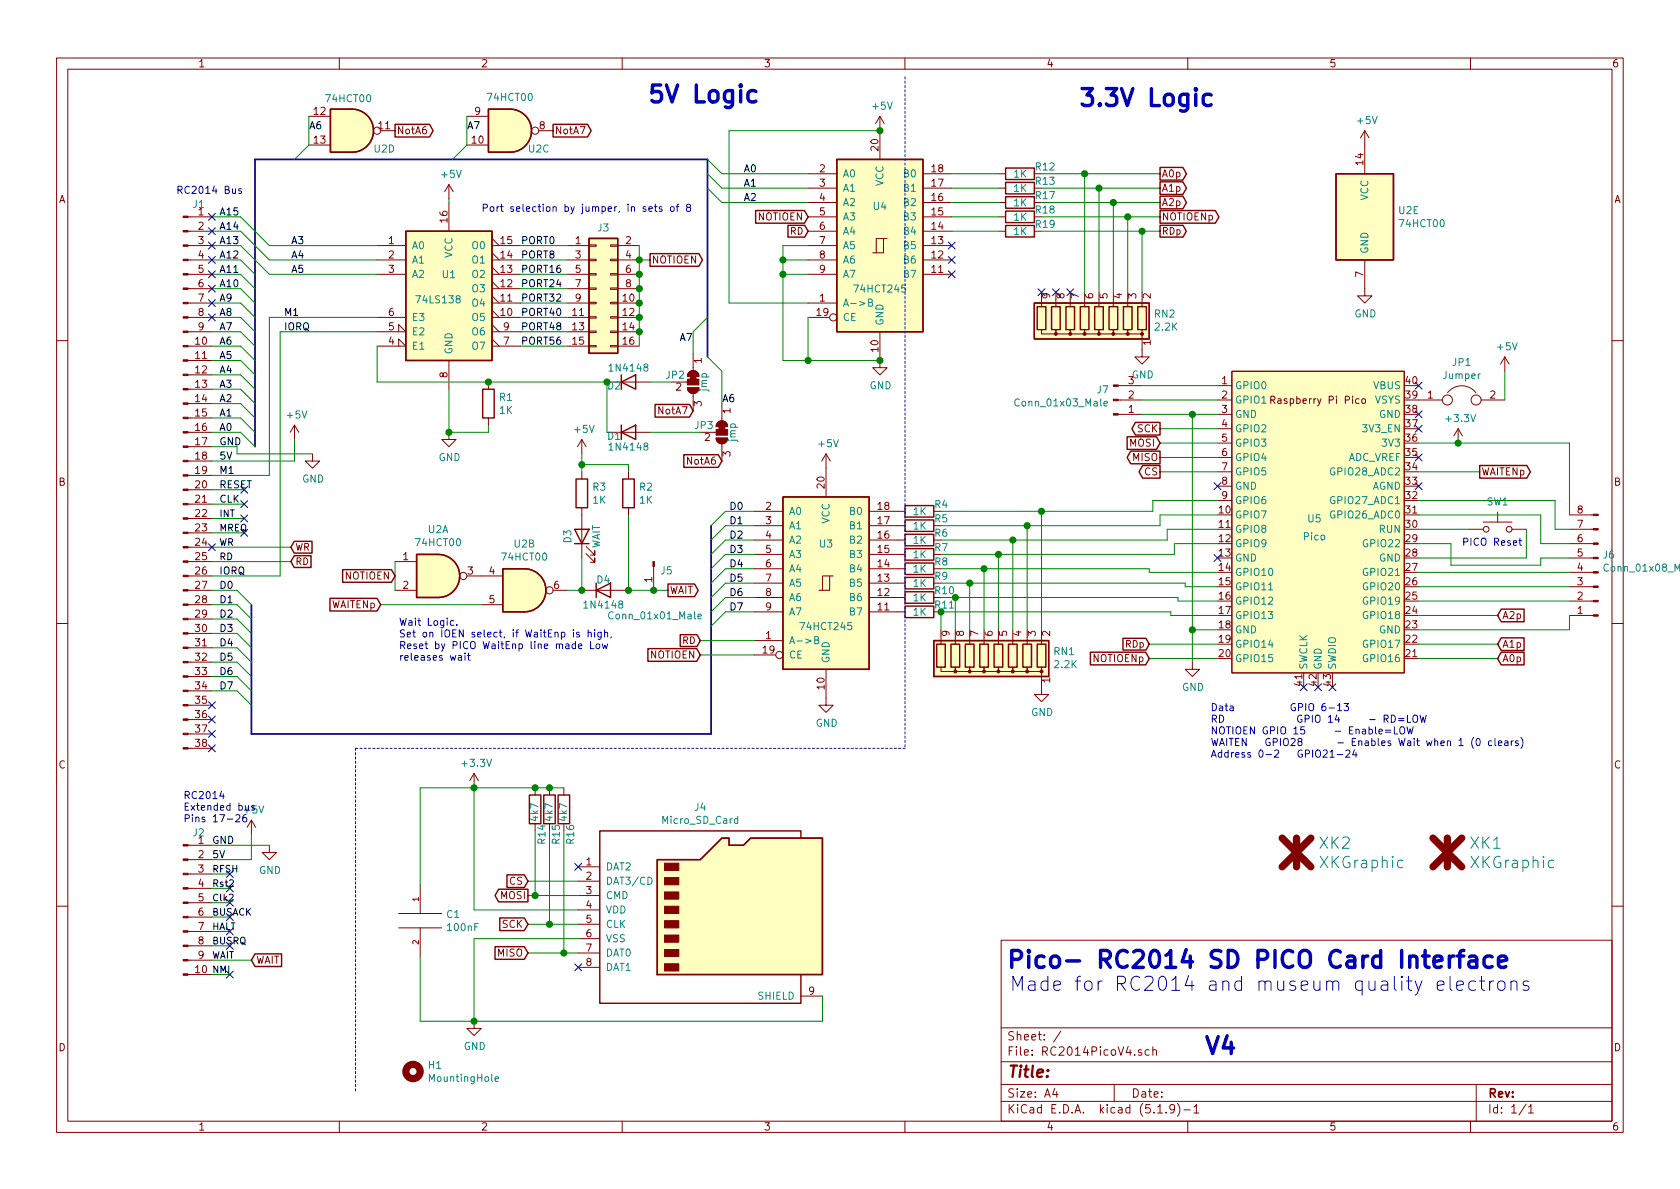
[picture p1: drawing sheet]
<svg xmlns="http://www.w3.org/2000/svg" width="297mm" height="210mm" viewBox="0 0 297 210" stroke-linecap="round" stroke-linejoin="round" font-family="sans-serif">
<defs><g id="words">
<g font-size="4.2" fill="#0000c2">
<text x="114.3" y="18.2">5V Logic</text>
<text x="190.5" y="18.8">3.3V Logic</text>
<text x="177.8" y="171.2">Pico- RC2014 SD PICO Card Interface</text>
<text x="212.7" y="186.5">V4</text>
</g>
<text font-size="3.5" fill="#0000c2" x="178.4" y="175.3">Made for RC2014 and museum quality electrons</text>
<g font-size="2.8" fill="#008484">
<text x="233.3" y="150.1">XK2</text>
<text x="233.6" y="153.5">XKGraphic</text>
<text x="260" y="150.1">XK1</text>
<text x="260.2" y="153.5">XKGraphic</text>
</g>
<text font-size="2.8" fill="#840000" x="178" y="190.5">Title:</text>
<g font-size="2.1" fill="#840000">
<text x="178" y="184">Sheet: /</text>
<text x="178" y="186.7">File: RC2014PicoV4.sch</text>
<text x="178" y="196.9">KiCad E.D.A. kicad (5.1.9)-1</text>
<text x="178" y="194.1">Size: A4</text>
<text x="200" y="194.1">Date:</text>
<text x="263" y="194.1">Rev:</text>
<text x="263" y="196.9">Id: 1/1</text>
</g>
<g font-size="1.8" fill="#840000">
<text x="35" y="11.9">1</text>
<text x="85" y="11.9">2</text>
<text x="135" y="11.9">3</text>
<text x="185" y="11.9">4</text>
<text x="235" y="11.9">5</text>
<text x="285" y="11.9">6</text>
<text x="55.5" y="20.3">12</text>
<text x="67" y="22.9">11</text>
<text x="70.1" y="23.7">NotA6</text>
<text x="84" y="20.3">9</text>
<text x="95.4" y="22.9">8</text>
<text x="98" y="23.7">NotA7</text>
<text x="55.5" y="25.4">13</text>
<text x="83.5" y="25.4">10</text>
<text x="155.3" y="26.6" transform="rotate(-90 155.3 26.6)">20</text>
<text x="241" y="29.2" transform="rotate(-90 241 29.2)">14</text>
<text x="10.4" y="35.9">A</text>
<text x="144.9" y="30.5">2</text>
<text x="144.9" y="33">3</text>
<text x="144.9" y="35.6">4</text>
<text x="164.8" y="35.6">16</text>
<text x="164.8" y="33">17</text>
<text x="164.8" y="30.5">18</text>
<text x="205.4" y="31.4">A0p</text>
<text x="205.4" y="33.9">A1p</text>
<text x="285.4" y="35.9">A</text>
<text x="35.1" y="40.6">2</text>
<text x="79.1" y="39.3" transform="rotate(-90 79.1 39.3)">16</text>
<text x="134" y="39">NOTIOEN</text>
<text x="144.9" y="38.1">5</text>
<text x="144.9" y="40.6">6</text>
<text x="164.8" y="40.6">14</text>
<text x="164.8" y="38.1">15</text>
<text x="205.4" y="36.4">A2p</text>
<text x="205.4" y="39">NOTIOENp</text>
<text x="35.1" y="43.2">3</text>
<text x="35.1" y="45.7">4</text>
<text x="68.7" y="43.2">1</text>
<text x="68.7" y="45.7">2</text>
<text x="88.6" y="45.7">14</text>
<text x="88.6" y="43.2">15</text>
<text x="101.8" y="43.2">1</text>
<text x="101.8" y="45.7">3</text>
<text x="110.6" y="43.2">2</text>
<text x="110.6" y="45.7">4</text>
<text x="115.2" y="46.6">NOTIOEN</text>
<text x="144.9" y="43.2">7</text>
<text x="144.9" y="45.7">8</text>
<text x="164.8" y="45.7">12</text>
<text x="164.8" y="43.2">13</text>
<text x="35.1" y="48.3">5</text>
<text x="35.1" y="50.8">6</text>
<text x="35.1" y="53.3">7</text>
<text x="68.7" y="48.3">3</text>
<text x="88.6" y="53.3">11</text>
<text x="88.6" y="50.8">12</text>
<text x="88.6" y="48.3">13</text>
<text x="101.8" y="48.3">5</text>
<text x="101.8" y="50.8">7</text>
<text x="101.8" y="53.3">9</text>
<text x="110.2" y="53.3">10</text>
<text x="110.6" y="48.3">6</text>
<text x="110.6" y="50.8">8</text>
<text x="144.9" y="53.3">1</text>
<text x="144.9" y="48.3">9</text>
<text x="164.8" y="48.3">11</text>
<text x="185.7" y="52.8" transform="rotate(-90 185.7 52.8)">9</text>
<text x="188.2" y="52.8" transform="rotate(-90 188.2 52.8)">8</text>
<text x="190.8" y="52.8" transform="rotate(-90 190.8 52.8)">7</text>
<text x="193.3" y="52.8" transform="rotate(-90 193.3 52.8)">6</text>
<text x="195.8" y="52.8" transform="rotate(-90 195.8 52.8)">5</text>
<text x="198.4" y="52.8" transform="rotate(-90 198.4 52.8)">4</text>
<text x="200.9" y="52.8" transform="rotate(-90 200.9 52.8)">3</text>
<text x="203.5" y="52.8" transform="rotate(-90 203.5 52.8)">2</text>
<text x="241" y="49" transform="rotate(-90 241 49)">7</text>
<text x="35.1" y="55.9">8</text>
<text x="35.1" y="58.4">9</text>
<text x="68.7" y="58.4">5</text>
<text x="68.7" y="55.9">6</text>
<text x="88.6" y="55.9">10</text>
<text x="89.1" y="58.4">9</text>
<text x="101.3" y="55.9">11</text>
<text x="101.3" y="58.4">13</text>
<text x="110.2" y="55.9">12</text>
<text x="110.2" y="58.4">14</text>
<text x="144.4" y="55.9">19</text>
<text x="34.6" y="61">10</text>
<text x="34.6" y="63.5">11</text>
<text x="68.7" y="61">4</text>
<text x="89.1" y="61">7</text>
<text x="101.3" y="61">15</text>
<text x="110.2" y="61">16</text>
<text x="124.1" y="64.2" transform="rotate(-90 124.1 64.2)">1</text>
<text x="155.3" y="62.2" transform="rotate(-90 155.3 62.2)">10</text>
<text x="203.5" y="61.1" transform="rotate(-90 203.5 61.1)">1</text>
<text x="34.6" y="66">12</text>
<text x="34.6" y="68.6">13</text>
<text x="34.6" y="71.1">14</text>
<text x="79.1" y="66.8" transform="rotate(-90 79.1 66.8)">8</text>
<text x="119.5" y="69.1">2</text>
<text x="124.1" y="71.9" transform="rotate(-90 124.1 71.9)">3</text>
<text x="199.5" y="70.5">2</text>
<text x="199.5" y="67.9">3</text>
<text x="216.1" y="67.9">1</text>
<text x="216.1" y="70.5">2</text>
<text x="225.5" y="71.4">Raspberry Pi Pico</text>
<text x="248.6" y="70.5">39</text>
<text x="248.6" y="67.9">40</text>
<text x="252.4" y="70.5">1</text>
<text x="263.5" y="70.5">2</text>
<text x="34.6" y="73.7">15</text>
<text x="34.6" y="76.2">16</text>
<text x="116.6" y="73.3">NotA7</text>
<text x="124.6" y="78">2</text>
<text x="129.2" y="73.1" transform="rotate(-90 129.2 73.1)">1</text>
<text x="199.5" y="73">1</text>
<text x="201.1" y="76.4">SCK</text>
<text x="216.1" y="73">3</text>
<text x="216.1" y="75.6">4</text>
<text x="248.6" y="75.6">37</text>
<text x="248.6" y="73">38</text>
<text x="34.6" y="78.7">17</text>
<text x="34.6" y="81.3">18</text>
<text x="34.6" y="83.8">19</text>
<text x="121.6" y="82.2">NotA6</text>
<text x="129.2" y="80.7" transform="rotate(-90 129.2 80.7)">3</text>
<text x="199.8" y="79">MOSI</text>
<text x="200.3" y="81.5">MISO</text>
<text x="216.1" y="78.1">5</text>
<text x="216.1" y="80.6">6</text>
<text x="216.1" y="83.2">7</text>
<text x="248.6" y="83.2">34</text>
<text x="248.6" y="80.6">35</text>
<text x="248.6" y="78.1">36</text>
<text x="10.4" y="85.9">B</text>
<text x="34.6" y="86.4">20</text>
<text x="34.6" y="88.9">21</text>
<text x="145.8" y="86.3" transform="rotate(-90 145.8 86.3)">20</text>
<text x="202.4" y="84.1">CS</text>
<text x="216.1" y="85.7">8</text>
<text x="216.1" y="88.3">9</text>
<text x="248.6" y="88.3">32</text>
<text x="248.6" y="85.7">33</text>
<text x="261.9" y="84.1">WAITENp</text>
<text x="285.4" y="85.9">B</text>
<text x="34.6" y="91.4">22</text>
<text x="34.6" y="94">23</text>
<text x="135.4" y="90.2">2</text>
<text x="135.4" y="92.7">3</text>
<text x="135.4" y="95.2">4</text>
<text x="155.2" y="95.2">16</text>
<text x="155.2" y="92.7">17</text>
<text x="155.2" y="90.2">18</text>
<text x="215.6" y="90.8">10</text>
<text x="215.6" y="93.3">11</text>
<text x="215.6" y="95.9">12</text>
<text x="248.6" y="95.9">29</text>
<text x="248.6" y="93.3">30</text>
<text x="248.6" y="90.8">31</text>
<text x="278.9" y="95.9">6</text>
<text x="278.9" y="93.3">7</text>
<text x="278.9" y="90.8">8</text>
<text x="34.6" y="96.5">24</text>
<text x="34.6" y="99.1">25</text>
<text x="34.6" y="101.6">26</text>
<text x="71.3" y="99.1">1</text>
<text x="82.7" y="101.6">3</text>
<text x="86.5" y="101.6">4</text>
<text x="135.4" y="97.8">5</text>
<text x="135.4" y="100.3">6</text>
<text x="155.2" y="100.3">14</text>
<text x="155.2" y="97.8">15</text>
<text x="215.6" y="98.4">13</text>
<text x="215.6" y="101">14</text>
<text x="248.6" y="101">27</text>
<text x="248.6" y="98.4">28</text>
<text x="278.9" y="101">4</text>
<text x="278.9" y="98.4">5</text>
<text x="34.6" y="104.1">27</text>
<text x="34.6" y="106.7">28</text>
<text x="58.5" y="107.6">WAITENp</text>
<text x="61" y="102.5">NOTIOEN</text>
<text x="71.3" y="104.1">2</text>
<text x="86.5" y="106.7">5</text>
<text x="97.9" y="104.1">6</text>
<text x="115.3" y="103" transform="rotate(-90 115.3 103)">1</text>
<text x="118.4" y="105">WAIT</text>
<text x="135.4" y="102.9">7</text>
<text x="135.4" y="105.4">8</text>
<text x="135.4" y="107.9">9</text>
<text x="155.2" y="107.9">11</text>
<text x="155.2" y="105.4">12</text>
<text x="155.2" y="102.9">13</text>
<text x="215.6" y="103.5">15</text>
<text x="215.6" y="106">16</text>
<text x="248.6" y="106">25</text>
<text x="248.6" y="103.5">26</text>
<text x="278.9" y="106">2</text>
<text x="278.9" y="103.5">3</text>
<text x="34.6" y="109.2">29</text>
<text x="34.6" y="111.8">30</text>
<text x="135.4" y="113">1</text>
<text x="167.9" y="112.5" transform="rotate(-90 167.9 112.5)">9</text>
<text x="170.4" y="112.5" transform="rotate(-90 170.4 112.5)">8</text>
<text x="173" y="112.5" transform="rotate(-90 173 112.5)">7</text>
<text x="175.5" y="112.5" transform="rotate(-90 175.5 112.5)">6</text>
<text x="178.1" y="112.5" transform="rotate(-90 178.1 112.5)">5</text>
<text x="180.6" y="112.5" transform="rotate(-90 180.6 112.5)">4</text>
<text x="183.1" y="112.5" transform="rotate(-90 183.1 112.5)">3</text>
<text x="185.7" y="112.5" transform="rotate(-90 185.7 112.5)">2</text>
<text x="215.6" y="108.6">17</text>
<text x="215.6" y="111.1">18</text>
<text x="215.6" y="113.7">19</text>
<text x="248.6" y="113.7">22</text>
<text x="248.6" y="111.1">23</text>
<text x="248.6" y="108.6">24</text>
<text x="265.6" y="109.5">A2p</text>
<text x="278.9" y="108.6">1</text>
<text x="34.6" y="114.3">31</text>
<text x="34.6" y="116.8">32</text>
<text x="34.6" y="119.4">33</text>
<text x="115" y="116.5">NOTIOEN</text>
<text x="134.9" y="115.6">19</text>
<text x="193.3" y="117.1">NOTIOENp</text>
<text x="215.6" y="116.2">20</text>
<text x="248.6" y="116.2">21</text>
<text x="265.6" y="117.1">A0p</text>
<text x="265.6" y="114.5">A1p</text>
<text x="34.6" y="121.9">34</text>
<text x="34.6" y="124.5">35</text>
<text x="145.8" y="121.9" transform="rotate(-90 145.8 121.9)">10</text>
<text x="185.7" y="120.7" transform="rotate(-90 185.7 120.7)">1</text>
<text x="230.3" y="121.2" transform="rotate(-90 230.3 121.2)">41</text>
<text x="232.8" y="121.2" transform="rotate(-90 232.8 121.2)">42</text>
<text x="235.3" y="121.2" transform="rotate(-90 235.3 121.2)">43</text>
<text x="34.6" y="127">36</text>
<text x="34.6" y="129.5">37</text>
<text x="10.4" y="135.9">C</text>
<text x="34.6" y="132.1">38</text>
<text x="285.4" y="135.9">C</text>
<text x="35.1" y="149.2">1</text>
<text x="35.1" y="151.8">2</text>
<text x="35.1" y="154.3">3</text>
<text x="103.7" y="153">1</text>
<text x="103.7" y="155.6">2</text>
<text x="35.1" y="156.8">4</text>
<text x="35.1" y="159.4">5</text>
<text x="35.1" y="161.9">6</text>
<text x="88.6" y="159">MOSI</text>
<text x="90.1" y="156.5">CS</text>
<text x="103.7" y="158.1">3</text>
<text x="103.7" y="160.6">4</text>
<text x="35.1" y="164.5">7</text>
<text x="35.1" y="167">8</text>
<text x="88.8" y="164.1">SCK</text>
<text x="103.7" y="163.2">5</text>
<text x="103.7" y="165.7">6</text>
<text x="35.1" y="169.5">9</text>
<text x="45.2" y="170.4">WAIT</text>
<text x="88" y="169.2">MISO</text>
<text x="103.7" y="168.3">7</text>
<text x="103.7" y="170.8">8</text>
<text x="143" y="175.9">9</text>
<text x="10.4" y="185.9">D</text>
<text x="285.4" y="185.9">D</text>
<text x="35" y="199.9">1</text>
<text x="85" y="199.9">2</text>
<text x="135" y="199.9">3</text>
<text x="185" y="199.9">4</text>
<text x="235" y="199.9">5</text>
<text x="285" y="199.9">6</text>
</g>
<g font-size="1.8" fill="#008484">
<text x="86.4" y="17.9">74HCT00</text>
<text x="57.8" y="18.1">74HCT00</text>
<text x="154.4" y="19.4">+5V</text>
<text x="240.1" y="21.9">+5V</text>
<text x="66.2" y="27">U2D</text>
<text x="93.5" y="27">U2C</text>
<text x="78.2" y="31.5">+5V</text>
<text x="149" y="31.4">A0</text>
<text x="149" y="33.9">A1</text>
<text x="156.2" y="32.9" transform="rotate(-90 156.2 32.9)">VCC</text>
<text x="159.9" y="33.9">B1</text>
<text x="159.9" y="31.4">B0</text>
<text x="179.3" y="34">1K</text>
<text x="179.3" y="31.4">1K</text>
<text x="183.2" y="35.2">R17</text>
<text x="183.2" y="32.7">R13</text>
<text x="183.2" y="30.1">R12</text>
<text x="241.9" y="35.5" transform="rotate(-90 241.9 35.5)">VCC</text>
<text x="34.2" y="36.8">J1</text>
<text x="35.1" y="38.1">1</text>
<text x="105.7" y="40.9">J3</text>
<text x="149" y="36.4">A2</text>
<text x="149" y="39">A3</text>
<text x="149" y="41.5">A4</text>
<text x="154.5" y="37.1">U4</text>
<text x="159.9" y="41.5">B4</text>
<text x="159.9" y="39">B3</text>
<text x="159.9" y="36.4">B2</text>
<text x="179.3" y="41.6">1K</text>
<text x="179.3" y="39">1K</text>
<text x="179.3" y="36.5">1K</text>
<text x="183.2" y="40.3">R19</text>
<text x="183.2" y="37.8">R18</text>
<text x="247.3" y="37.9">U2E</text>
<text x="247.6" y="40.2">74HCT00</text>
<text x="72.8" y="44.1">A0</text>
<text x="72.8" y="46.6">A1</text>
<text x="80" y="45.6" transform="rotate(-90 80 45.6)">VCC</text>
<text x="83.6" y="46.6">O1</text>
<text x="83.6" y="44.1">O0</text>
<text x="149" y="44.1">A5</text>
<text x="149" y="46.6">A6</text>
<text x="159.9" y="46.6">B6</text>
<text x="159.9" y="44.1">B5</text>
<text x="241.9" y="45" transform="rotate(-90 241.9 45)">GND</text>
<text x="72.8" y="49.1">A2</text>
<text x="73.9" y="53.6">74LS138</text>
<text x="78.3" y="49.2">U1</text>
<text x="83.6" y="51.7">O3</text>
<text x="83.6" y="49.1">O2</text>
<text x="149" y="49.1">A7</text>
<text x="151.3" y="51.7">74HCT245</text>
<text x="159.9" y="49.1">B7</text>
<text x="72.8" y="59.3">E2</text>
<text x="72.8" y="56.8">E3</text>
<text x="83.6" y="56.8">O5</text>
<text x="83.6" y="54.2">O4</text>
<text x="83.6" y="59.3">O6</text>
<text x="149" y="54.2">A-&gt;B</text>
<text x="149" y="56.8">CE</text>
<text x="156.2" y="57.7" transform="rotate(-90 156.2 57.7)">GND</text>
<text x="204.2" y="56.2">RN2</text>
<text x="204.3" y="58.5">2.2K</text>
<text x="239.5" y="56.1">GND</text>
<text x="72.8" y="61.8">E1</text>
<text x="80" y="62.7" transform="rotate(-90 80 62.7)">GND</text>
<text x="83.6" y="61.8">O7</text>
<text x="108" y="65.7">1N4148</text>
<text x="256.9" y="64.7">JP1</text>
<text x="264.8" y="61.9">+5V</text>
<text x="88.3" y="70.9">R1</text>
<text x="107.5" y="68.9">D2</text>
<text x="117.8" y="67">JP2</text>
<text x="125" y="69.1" transform="rotate(-90 125 69.1)">jmp</text>
<text x="153.7" y="68.8">GND</text>
<text x="180" y="71.9">Conn_01x03_Male</text>
<text x="194" y="69.6">J7</text>
<text x="200.1" y="66.9">GND</text>
<text x="218.3" y="68.8">GPIO0</text>
<text x="218.3" y="71.4">GPIO1</text>
<text x="242.9" y="68.8">VBUS</text>
<text x="243.1" y="71.4">VSYS</text>
<text x="255.2" y="67">Jumper</text>
<text x="50.9" y="74">+5V</text>
<text x="88.3" y="73.2">1K</text>
<text x="101.7" y="76.5">+5V</text>
<text x="107.5" y="77.8">D1</text>
<text x="122.9" y="75.9">JP3</text>
<text x="218.3" y="73.9">GND</text>
<text x="218.3" y="76.4">GPIO2</text>
<text x="241.2" y="76.4">3V3_EN</text>
<text x="243.8" y="73.9">GND</text>
<text x="255.9" y="74.6">+3.3V</text>
<text x="77.5" y="81.5">GND</text>
<text x="108" y="79.7">1N4148</text>
<text x="130.1" y="78" transform="rotate(-90 130.1 78)">jmp</text>
<text x="144.8" y="79.1">+5V</text>
<text x="218.3" y="79">GPIO3</text>
<text x="218.3" y="81.5">GPIO4</text>
<text x="238.3" y="81.5">ADC_VREF</text>
<text x="244.6" y="79">3V3</text>
<text x="53.4" y="85.3">GND</text>
<text x="104.9" y="86.8">R3</text>
<text x="104.9" y="89.1">1K</text>
<text x="113.1" y="86.8">R2</text>
<text x="113.1" y="89.1">1K</text>
<text x="165.3" y="89.8">R4</text>
<text x="218.3" y="84.1">GPIO5</text>
<text x="218.3" y="86.6">GND</text>
<text x="218.3" y="89.1">GPIO6</text>
<text x="235.6" y="89.1">GPIO27_ADC1</text>
<text x="235.6" y="84.1">GPIO28_ADC2</text>
<text x="242.6" y="86.6">AGND</text>
<text x="262.9" y="89.4">SW1</text>
<text x="75.7" y="94.3">U2A</text>
<text x="101" y="96" transform="rotate(-90 101 96)">D3</text>
<text x="139.4" y="91.1">A0</text>
<text x="139.4" y="93.6">A1</text>
<text x="146.7" y="92.6" transform="rotate(-90 146.7 92.6)">VCC</text>
<text x="150.4" y="93.6">B1</text>
<text x="150.4" y="91.1">B0</text>
<text x="161.5" y="91.1">1K</text>
<text x="161.5" y="93.6">1K</text>
<text x="165.3" y="92.4">R5</text>
<text x="165.3" y="94.9">R6</text>
<text x="218.3" y="91.7">GPIO7</text>
<text x="218.3" y="94.2">GPIO8</text>
<text x="230.6" y="95.5">Pico</text>
<text x="231.3" y="92.4">U5</text>
<text x="235.6" y="91.7">GPIO26_ADC0</text>
<text x="243.9" y="94.2">RUN</text>
<text x="73.7" y="96.6">74HCT00</text>
<text x="88.9" y="99.1">74HCT00</text>
<text x="91" y="96.8">U2B</text>
<text x="106.1" y="97.1" transform="rotate(-90 106.1 97.1)">WAIT</text>
<text x="116.9" y="101.6">J5</text>
<text x="139.4" y="96.1">A2</text>
<text x="139.4" y="98.7">A3</text>
<text x="139.4" y="101.2">A4</text>
<text x="144.9" y="96.8">U3</text>
<text x="150.4" y="101.2">B4</text>
<text x="150.4" y="98.7">B3</text>
<text x="150.4" y="96.1">B2</text>
<text x="161.5" y="98.7">1K</text>
<text x="161.5" y="96.2">1K</text>
<text x="161.5" y="101.3">1K</text>
<text x="165.3" y="97.5">R7</text>
<text x="165.3" y="100">R8</text>
<text x="218.3" y="96.8">GPIO9</text>
<text x="218.3" y="99.3">GND</text>
<text x="218.3" y="101.8">GPIO10</text>
<text x="241.4" y="101.8">GPIO21</text>
<text x="241.4" y="96.8">GPIO22</text>
<text x="243.8" y="99.3">GND</text>
<text x="283.5" y="98.8">J6</text>
<text x="284.1" y="101.1">Conn_01x08_Male</text>
<text x="103.6" y="107.6">1N4148</text>
<text x="105.6" y="103.2">D4</text>
<text x="139.4" y="103.8">A5</text>
<text x="139.4" y="106.3">A6</text>
<text x="150.4" y="106.3">B6</text>
<text x="150.4" y="103.8">B5</text>
<text x="161.5" y="103.8">1K</text>
<text x="161.5" y="106.3">1K</text>
<text x="165.3" y="102.5">R9</text>
<text x="165.4" y="107.6">R11</text>
<text x="218.3" y="104.4">GPIO11</text>
<text x="218.3" y="106.9">GPIO12</text>
<text x="241.4" y="106.9">GPIO19</text>
<text x="241.4" y="104.4">GPIO20</text>
<text x="108.2" y="109.5">Conn_01x01_Male</text>
<text x="139.4" y="113.9">A-&gt;B</text>
<text x="139.4" y="108.8">A7</text>
<text x="141.8" y="111.4">74HCT245</text>
<text x="150.4" y="108.8">B7</text>
<text x="161.5" y="108.9">1K</text>
<text x="218.3" y="109.5">GPIO13</text>
<text x="218.3" y="112">GND</text>
<text x="241.4" y="109.5">GPIO18</text>
<text x="243.8" y="112">GND</text>
<text x="139.4" y="116.5">CE</text>
<text x="146.7" y="117.3" transform="rotate(-90 146.7 117.3)">GND</text>
<text x="186.4" y="115.8">RN1</text>
<text x="186.5" y="118.2">2.2K</text>
<text x="218.3" y="114.5">GPIO14</text>
<text x="218.3" y="117.1">GPIO15</text>
<text x="231.1" y="118.5" transform="rotate(-90 231.1 118.5)">SWCLK</text>
<text x="233.7" y="118.5" transform="rotate(-90 233.7 118.5)">GND</text>
<text x="236.2" y="118.5" transform="rotate(-90 236.2 118.5)">SWDIO</text>
<text x="241.4" y="117.1">GPIO16</text>
<text x="241.4" y="114.5">GPIO17</text>
<text x="209" y="122.2">GND</text>
<text x="144.2" y="128.5">GND</text>
<text x="182.3" y="126.6">GND</text>
<text x="81.9" y="135.6">+3.3V</text>
<text x="122.9" y="143.4">J4</text>
<text x="34.2" y="147.9">J2</text>
<text x="95.2" y="145.1" transform="rotate(-90 95.2 145.1)">4k7</text>
<text x="96.4" y="149.2" transform="rotate(-90 96.4 149.2)">R14</text>
<text x="97.7" y="145.1" transform="rotate(-90 97.7 145.1)">4k7</text>
<text x="99" y="149.2" transform="rotate(-90 99 149.2)">R15</text>
<text x="100.3" y="145.1" transform="rotate(-90 100.3 145.1)">4k7</text>
<text x="101.5" y="149.2" transform="rotate(-90 101.5 149.2)">R16</text>
<text x="117.2" y="145.7">Micro_SD_Card</text>
<text x="45.8" y="154.6">GND</text>
<text x="107.1" y="153.9">DAT2</text>
<text x="107.1" y="156.5">DAT3/CD</text>
<text x="107.1" y="159">CMD</text>
<text x="107.1" y="161.5">VDD</text>
<text x="79" y="162.3">C1</text>
<text x="79.3" y="164.6">100nF</text>
<text x="107.1" y="164.1">CLK</text>
<text x="107.1" y="166.6">VSS</text>
<text x="107.1" y="169.2">DAT0</text>
<text x="107.1" y="171.7">DAT1</text>
<text x="134.1" y="176.8">SHIELD</text>
<text x="82" y="185.7">GND</text>
<text x="75.8" y="189">H1</text>
<text x="76.1" y="191.3">MountingHole</text>
</g>
<g font-size="1.8">
<text x="54.6" y="22.9">A6</text>
<text x="82.5" y="22.9">A7</text>
<text x="131.4" y="30.5">A0</text>
<text x="131.4" y="33">A1</text>
<text x="131.4" y="35.6">A2</text>
<text x="38.7" y="40.6">A14</text>
<text x="38.7" y="38.1">A15</text>
<text x="38.7" y="43.2">A13</text>
<text x="38.7" y="45.7">A12</text>
<text x="51.4" y="43.2">A3</text>
<text x="51.4" y="45.7">A4</text>
<text x="92.1" y="43.2">PORT0</text>
<text x="92.1" y="45.7">PORT8</text>
<text x="38.7" y="53.3">A9</text>
<text x="38.7" y="50.8">A10</text>
<text x="38.7" y="48.3">A11</text>
<text x="51.4" y="48.3">A5</text>
<text x="92.1" y="48.3">PORT16</text>
<text x="92.1" y="50.8">PORT24</text>
<text x="92.1" y="53.3">PORT32</text>
<text x="38.7" y="55.9">A8</text>
<text x="38.7" y="58.4">A7</text>
<text x="50.2" y="58.4">IORQ</text>
<text x="50.2" y="55.9">M1</text>
<text x="92.1" y="55.9">PORT40</text>
<text x="92.1" y="58.4">PORT48</text>
<text x="38.7" y="63.5">A5</text>
<text x="38.7" y="61">A6</text>
<text x="92.1" y="61">PORT56</text>
<text x="120.3" y="60.3">A7</text>
<text x="38.7" y="71.1">A2</text>
<text x="38.7" y="68.6">A3</text>
<text x="38.7" y="66">A4</text>
<text x="127.6" y="71.1">A6</text>
<text x="38.7" y="76.2">A0</text>
<text x="38.7" y="73.7">A1</text>
<text x="38.7" y="78.7">GND</text>
<text x="38.7" y="81.3">5V</text>
<text x="38.7" y="83.8">M1</text>
<text x="38.7" y="88.9">CLK</text>
<text x="38.7" y="86.4">RESET</text>
<text x="128.9" y="90.2">D0</text>
<text x="128.9" y="92.7">D1</text>
<text x="128.9" y="95.2">D2</text>
<text x="38.7" y="101.6">IORQ</text>
<text x="128.9" y="97.8">D3</text>
<text x="128.9" y="100.3">D4</text>
<text x="38.7" y="106.7">D1</text>
<text x="38.7" y="104.1">D0</text>
<text x="128.9" y="105.4">D6</text>
<text x="128.9" y="107.9">D7</text>
<text x="128.9" y="102.9">D5</text>
<text x="38.7" y="111.8">D3</text>
<text x="38.7" y="109.2">D2</text>
<text x="38.7" y="119.4">D6</text>
<text x="38.7" y="116.8">D5</text>
<text x="38.7" y="114.3">D4</text>
<text x="38.7" y="121.9">D7</text>
<text x="37.5" y="149.2">GND</text>
<text x="37.5" y="151.8">5V</text>
<text x="34.6" y="172.1">10 NMI</text>
</g>
<g font-size="1.8" fill="#0000c2">
<text x="31.1" y="34.3">RC2014 Bus</text>
<text x="85.1" y="37.5">Port selection by jumper, in sets of 8</text>
<text x="258.4" y="96.5">PICO Reset</text>
<text x="70.5" y="110.7">Wait Logic.</text>
<text x="70.5" y="112.7">Set on IOEN select, if WaitEnp is high,</text>
<text x="70.5" y="114.8">Reset by PICO WaitEnp line made Low</text>
<text x="70.5" y="116.8">releases wait</text>
<text x="214" y="125.7">Data</text>
<text x="214" y="127.8">RD</text>
<text x="214" y="129.9">NOTIOEN GPIO 15</text>
<text x="214" y="131.9">WAITEN</text>
<text x="222.3" y="131.9">GPIO28</text>
<text x="231.7" y="131.9">- Enables Wait when 1 (0 clears)</text>
<text x="231.9" y="129.9">- Enable=LOW</text>
<text x="232.3" y="127.8">- RD=LOW</text>
<text x="214" y="134">Address 0-2</text>
<text x="32.4" y="141.3">RC2014</text>
<text x="32.4" y="143.4">Extended bus</text>
<text x="43.2" y="143.9">+5V</text>
<text x="32.4" y="145.4">Pins 17-26</text>
</g>
<text font-size="1.8" fill="#008400" x="165.4" y="105.1">R10</text>
<g font-size="1.7" fill="#840000">
<text x="139.7" y="41.5">RD</text>
<text x="205.4" y="41.5">RDp</text>
<text x="52.2" y="99.9">RD</text>
<text x="52.2" y="97.4">WR</text>
<text x="120.7" y="113.9">RD</text>
<text x="199" y="114.5">RDp</text>
</g>
<g font-size="1.7">
<text x="38.7" y="94">MREQ</text>
<text x="38.7" y="91.4">INT</text>
<text x="38.7" y="99.1">RD</text>
<text x="38.7" y="96.5">WR</text>
<text x="37.5" y="154.3">RFSH</text>
<text x="37.5" y="156.8">Rst2</text>
<text x="37.5" y="159.4">Clk2</text>
<text x="37.5" y="161.9">BUSACK</text>
<text x="37.5" y="167">BUSRQ</text>
<text x="37.5" y="164.5">HALT</text>
<text x="37.5" y="169.5">WAIT</text>
</g>
<g font-size="1.4" fill="#840000">
<text x="74" y="159.4" transform="rotate(-90 74 159.4)">1</text>
<text x="74" y="167" transform="rotate(-90 74 167)">2</text>
</g>
</g></defs>
<g fill="none" stroke="#840000" stroke-width=".18">
<path d="M10 10.3h277v189.9h-277zM12 12.2h273v186.1h-273zM60 10.3v1.9M110 10.3v1.9M160 10.3v1.9M210 10.3v1.9M260 10.3v1.9M33.2 38.3h4.3M54.6 20.6h3.8M54.6 25.6h3.8M67.3 23.1h2.5M79.4 32.6l-.8 1.3"/>
<path d="M79.4 32.6v2.6M79.4 35.8v5.1M79.4 32.6l.7 1.3M82.5 20.6h3.9M82.5 25.6h3.9M95.2 23.1h2.6M142.9 38.3h5.1M142.9 35.8h5.1M142.9 33.3h5.1M142.9 30.7h5.1M155.6 20.6l-.8 1.2M155.6 20.6v7.6"/>
<path d="M155.6 20.6l.7 1.2M163.2 38.3h5.1M163.2 35.8h5.1M163.2 33.3h5.1M163.2 30.7h5.1M176.5 38.3h1.3M176.5 35.8h1.3M176.5 33.3h1.3M176.5 30.7h1.3M241.3 23.1v7.6M241.3 23.1l-.8 1.3M241.3 23.1l.8 1.3"/>
<path d="M33.2 43.4h4.3M33.2 53.6h4.3M33.2 56.1h4.3M33.2 58.7h4.3M33.2 46h4.3M33.2 48.5h4.3M33.2 51h4.3M33.2 40.9h4.3M66.7 58.7h5.1l-1.3-1.3v1.3M66.7 43.4h5.1M66.7 56.1h5.1M66.7 46h5.1"/>
<path d="M66.7 48.5h5.1M87 43.4h5.1M87 53.6h5.1M87 56.1h5.1M87 58.7h5.1M87 46h5.1M87 48.5h5.1M87 51h5.1M87 54.9l1.3 1.2M87 52.3l1.3 1.3M87 49.8l1.3 1.2M87 47.2l1.3 1.3"/>
<path d="M87 44.7l1.3 1.3M87 42.2l1.3 1.2M87 59.9l1.3 1.3M87 57.4l1.3 1.3M100.3 43.4h3.8M100.3 53.6h3.8M100.3 56.1h3.8M100.3 58.7h3.8M100.3 46h3.8M100.3 48.5h3.8M100.3 51h3.8M104.1 56h1.3v.3h-1.3z"/>
<path d="M104.1 58.5h1.3v.3h-1.3zM104.1 53.5h1.3v.2h-1.3zM104.1 48.4h1.3v.2h-1.3zM104.1 45.8h1.3v.3h-1.3zM104.1 43.3h1.3v.3h-1.3zM104.1 50.9h1.3v.3h-1.3zM107.9 56h1.3v.3h-1.3zM107.9 58.5h1.3v.3h-1.3zM107.9 53.5h1.3v.2h-1.3zM107.9 48.4h1.3v.2h-1.3zM107.9 45.8h1.3v.3h-1.3zM107.9 43.3h1.3v.3h-1.3z"/>
<path d="M107.9 50.9h1.3v.3h-1.3zM109.2 43.4h3.8M109.2 53.6h3.8M109.2 56.1h3.8M109.2 58.7h3.8M109.2 46h3.8M109.2 48.5h3.8M109.2 51h3.8M142.9 43.4h5.1M142.9 53.6h5.1M142.9 56.1h3.8M142.9 46h5.1"/>
<path d="M142.9 48.5h5.1M142.9 40.9h5.1M155.6 58.7v6.3h1.2l-1.2 1.3-1.3-1.3h1.3M156.2 42.2h-1.3v2.5M156.8 42.2h-.6v2.5h-1.9M163.2 43.4h5.1M163.2 46h5.1M163.2 48.5h5.1M163.2 40.9h5.1M176.5 40.9h1.3M184.1 58.3v.7h2.6v-.7v.7h2.5v-.7v.7h2.6v-.7v.7h2.5v-.7v.7h2.5v-.7v.7h2.6v-.7v.7h2.5v-.7M184.1 53v1.2"/>
<path d="M186.7 53v1.2M189.2 53v1.2M191.8 53v1.2M194.3 53v1.2M196.8 53v1.2M199.4 53v1.2M201.9 59.3v3.8h1.3l-1.3 1.3-1.2-1.3h1.2M201.9 53v1.2M241.3 46v6.3h1.3l-1.3 1.3-1.3-1.3h1.3M10 60.2h2M33.2 61.2h4.3M33.2 76.4h4.3"/>
<path d="M33.2 79h4.3M33.2 73.9h4.3M33.2 71.4h4.3M33.2 68.8h4.3M33.2 66.3h4.3M33.2 63.7h4.3M52.1 75.2l-.8 1.2M52.1 75.2v2.5M52.1 75.2l.7 1.2M66.7 61.2h5.1l-1.3-1.3v1.3M79.4 76.4v1.3h1.2l-1.2 1.3-1.3-1.3h1.3M79.4 63.7v5.1"/>
<path d="M86.4 67.6v1.2M86.4 73.9v1.3M87 61.2h5.1M100.3 61.2h3.8M102.9 77.7l-.8 1.3M102.9 77.7v2.6M102.9 77.7l.7 1.3M104.1 61.1h1.3v.2h-1.3zM107.9 61.1h1.3v.2h-1.3zM109.2 61.2h3.8M109.9 67.6h5M109.9 76.4h5"/>
<path d="M121.3 67.6h.2M121.5 68.6h2.1a1.02 1.02 0 0 1-1 1 1.02 1.02 0 0 1-1.1-1zM121.8 65.9a1.02 1.02 0 0 1 1.1-.3 1.02 1.02 0 0 1 .7 .9h-2.1zM122.6 62.5v3M122.6 69.6v3M126.4 76.4h.2M126.6 77.5h2.1a1.02 1.02 0 0 1-1.1 1 1.02 1.02 0 0 1-1-1zM126.8 74.8a1.02 1.02 0 0 1 1.2-.3 1.02 1.02 0 0 1 .7 .9h-2.1zM127.6 71.4v3M127.6 78.5v3M197.7 70.7h4.2M197.7 68.2h4.2"/>
<path d="M197.7 73.3h4.2M215.3 70.7h2.5M215.3 68.2h2.5M215.3 73.3h2.5M215.3 75.8h2.5M215.3 78.4h2.5M217.8 65.7h30.5v53.3h-30.5zM224.7 70.7h.6l.1-.2-.1-.3-.1-.1h-.5v1.2M225 70.7l.4 .6M240.3 70.6l-.4-.1-.2 .2 .1 .6h.5M240.9 70.6l.3-.1 .2 .1-.1 .7h-.3l-.2-.2zM250.8 70.7h4.2"/>
<path d="M255.9 69.5a3.2 3.2 0 0 1 5.1 0M257.8 75.8l-.8 1.3M257.8 75.8v2.6M257.8 75.8l.8 1.3M261.9 70.7h4.2M266.1 63.1l-.8 1.3M266.1 63.1v2.6M266.1 63.1l.7 1.3M285 60.2h2M33.2 99.3h4.3M33.2 96.8h4.3M33.2 94.2h4.3"/>
<path d="M33.2 91.7h4.3M33.2 89.1h4.3M33.2 86.6h4.3M33.2 84.1h4.3M33.2 81.5h4.3M55.2 80.3v1.2h1.3l-1.3 1.3-1.2-1.3h1.2M69.8 99.3h3.9M102.9 83.4v1.3M102.9 89.8v8.9M103.6 97.9l1.6 1.5v-.7v.7h-.8M103.6 96.6l1.6 1.6v-.8v.8h-.8M111.1 83.4v1.3"/>
<path d="M111.1 89.8v1.3M133.3 98h5.1M133.3 90.4h5.1M133.3 93h5.1M133.3 95.5h5.1M146 80.3l-.7 1.2M146 80.3v7.6M146 80.3l.8 1.2M153.7 98h6.3M153.7 90.4h6.3M153.7 93h6.3M153.7 95.5h6.3"/>
<path d="M215.3 80.9h2.5M215.3 83.4h2.5M215.3 86h2.5M215.3 88.5h2.5M259.7 93.6h2.6M262.3 92.3h5M264.8 90.5v1.8M267.3 93.6h2.6M277.5 91.1h4.2M277.5 93.6h4.2M277.5 96.1h4.2M277.5 98.7h4.2"/>
<path d="M10 110.3h2M33.2 101.8h4.3M33.2 106.9h4.3M33.2 104.4h4.3M33.2 119.6h4.3M33.2 117.1h4.3M33.2 114.5h4.3M33.2 112h4.3M33.2 109.5h4.3M69.8 104.4h3.9M82.5 101.8h6.4M85.1 106.9h3.8"/>
<path d="M97.8 104.4h2.5M102.9 104.4h7.6M115.6 100.2v4.2M133.3 100.6h5.1M133.3 103.1h5.1M133.3 105.7h5.1M133.3 108.2h5.1M133.3 113.3h5.1M133.3 115.8h3.9M146 118.4v6.3h1.3l-1.3 1.3-1.2-1.3h1.2M146.7 101.8h-1.3v2.6M147.3 101.8h-.6v2.6h-1.9"/>
<path d="M153.7 100.6h6.3M153.7 103.1h6.3M153.7 105.7h6.3M153.7 108.2h6.3M166.4 118v.7h2.5v-.7v.7h2.5v-.7v.7h2.6v-.7v.7h2.5v-.7v.7h2.6v-.7v.7h2.5v-.7v.7h2.5v-.7M166.4 112.6v1.3M168.9 112.6v1.3M171.4 112.6v1.3M174 112.6v1.3M176.5 112.6v1.3M179.1 112.6v1.3M181.6 112.6v1.3"/>
<path d="M184.1 119v3.8h1.3l-1.3 1.3-1.2-1.3h1.2M184.1 112.6v1.3M210.8 117.1v1.3h1.3l-1.3 1.2-1.3-1.2h1.3M277.5 101.2h4.2M277.5 103.8h4.2M277.5 106.3h4.2M277.5 108.8h4.2M285 110.3h2M33.2 132.3h4.3M33.2 129.8h4.3M33.2 127.2h4.3M33.2 124.7h4.3"/>
<path d="M33.2 122.2h4.3M83.8 136.8l-.7 1.2M83.8 136.8v2.5M83.8 136.8l.8 1.2M94.6 139.3v1.3M97.2 139.3v1.3M99.7 139.3v1.3M33.2 159.6h4.3M33.2 157.1h4.3M33.2 154.6h4.3M33.2 152h4.3M33.2 149.5h4.3"/>
<path d="M44.4 145l-.7 1.3M44.4 145v2.6M44.4 145l.8 1.3M47.6 149.5v1.2h1.3l-1.3 1.3-1.2-1.3h1.2M74.3 156.5v5M102.2 153.3h3.8M102.2 155.8h3.8M102.2 158.4h3.8M230.5 152l1.3 1.3M257.2 152l1.2 1.3M10 160.2h2M33.2 172.3h4.3"/>
<path d="M33.2 169.8h4.3M33.2 167.3h4.3M33.2 164.7h4.3M33.2 162.2h4.3M70.5 164.1h7.6M70.5 161.5h7.6M74.3 164.1v5.1M102.2 160.9h3.8M102.2 163.4h3.8M102.2 166h3.8M102.2 168.5h3.8M102.2 171.1h3.8"/>
<path d="M141.6 176.1h3.8M177 166.3h108v32h-108zM285 160.2h2M60 198.3v1.9M83.8 180.6v1.3h1.3l-1.3 1.2-1.3-1.2h1.3M110 198.3v1.9M160 198.3v1.9M177 194.8h108M177 191.8h108M177 187.8h108M177 181.8h108M186.5 192.5l-.4 1h1"/>
<path d="M186.8 193v1M187.6 182.3l-1.3 2M197 191.8v3M201.8 185.7l-.3-.1-.2 .2v.2l.5 .2v.3h-.5M203.2 185.7l-.4-.1-.3 .3v.6l.3 .1 .4-.1M203.8 185.7l.2-.1 .4 .1 .1 .9M203.8 185.1v1.5M204.7 196.8h.8M206.2 196.7v.1M207.7 196l-.1 .1a.48 .48 0 0 1-.6 .1l-.2-.2 .2-.6a.48 .48 0 0 1 .6 .1 1.27 1.27 0 0 1-.2 1.2l-.4 .1M208.2 195.1a1.71 1.71 0 0 1 0 2.3M209.3 196.3h1.2"/>
<path d="M210 198.3v1.9M211.1 195.8l.4-.5v1.5M211.1 196.8h.9M260 198.3v1.9M261 191.8v6.5M269.8 195.2l-1.2 2M270.3 195.8l.4-.5v1.5M270.3 196.8h.8"/>
<circle cx="66.7" cy="23.1" r=".63"/>
<circle cx="94.6" cy="23.1" r=".63"/>
<circle cx="147.3" cy="56.1" r=".63"/>
<circle cx="255.9" cy="70.7" r=".89"/>
<circle cx="261" cy="70.7" r=".89"/>
<circle cx="262.8" cy="93.6" r=".51"/>
<circle cx="266.8" cy="93.6" r=".51"/>
<circle cx="81.9" cy="101.8" r=".63"/>
<circle cx="97.2" cy="104.4" r=".63"/>
<circle cx="137.8" cy="115.8" r=".63"/>
</g>
<g fill="none" stroke="#840000" stroke-width=".25">
<path d="M58.4 19.3h3.8a3.8 3.8 0 0 1 3.8 3.8 3.8 3.8 0 0 1-3.8 3.8h-3.8zM86.4 19.3h3.8a3.8 3.8 0 0 1 3.8 3.8 3.8 3.8 0 0 1-3.8 3.8h-3.8zM69.8 22h6.1l.7 1.1-.7 1.1h-6.1zM97.8 22h6.1l.6 1.1-.6 1.1h-6.1zM133.6 37.2h8.6l.7 1.1-.7 1.2h-8.6zM139.3 39.8h3l.6 1.1-.6 1h-3zM148 28.2h15.2v30.5h-15.2zM177.8 39.9h5.1v2h-5.1zM177.8 37.3h5.1v2.1h-5.1zM177.8 34.8h5.1v2h-5.1zM177.8 32.3h5.1v2h-5.1zM177.8 29.7h5.1v2h-5.1z"/>
<path d="M205.1 39.8h4.1l.6 1.1-.6 1h-4.1zM205.1 29.6h4l.7 1.1-.7 1.1h-4zM205.1 32.2h4l.7 1.1-.7 1.1h-4zM205.1 34.7h4l.7 1.1-.7 1.1h-4zM205.1 37.2h9.8l.6 1.1-.6 1.2h-9.8zM236.2 30.7h10.2v15.3h-10.2zM71.8 40.9h15.2v22.8h-15.2zM104.1 42.2h5.1v20.3h-5.1zM114.9 44.9h8.7l.6 1.1-.6 1.1h-8.7zM182.9 53.6h20.3v6.3h-20.3zM183.4 54.2h1.5v4.1h-1.5zM185.9 54.2h1.6v4.1h-1.6z"/>
<path d="M188.5 54.2h1.5v4.1h-1.5zM191 54.2h1.5v4.1h-1.5zM193.5 54.2h1.6v4.1h-1.6zM196.1 54.2h1.5v4.1h-1.5zM198.6 54.2h1.6v4.1h-1.6zM201.2 54.2h1.5v4.1h-1.5zM85.3 68.8h2.1v5.1h-2.1zM109.9 67.6l2.5-1.3v2.5zM109.9 76.4l2.5-1.2v2.5zM109.9 66.3v2.5M109.9 75.2v2.5M115.8 71.5h6.1l.7 1.1-.7 1.2h-6.1z"/>
<path d="M199.3 77.2h5.2l.6 1.2-.6 1.1h-5.2zM199.9 79.8h5.2v2.2h-5.2l-.6-1.1zM200.8 74.7h4.3v2.2h-4.3l-.7-1.1zM52 98.3h3v2h-3l-.6-1zM52 95.7h3.2v2.1h-3.2l-.6-1zM73.7 98h3.8a3.8 3.8 0 0 1 3.8 3.8 3.8 3.8 0 0 1-3.8 3.9h-3.8zM101.6 93.6h2.5l-1.2 2.5zM101.6 96.1h2.5M101.9 84.7h2v5.1h-2zM110.1 84.7h2v5.1h-2zM120.9 80.4h6.1l.6 1.1-.6 1.1h-6.1zM138.4 87.9h15.3v30.5h-15.3z"/>
<path d="M160 97h5.1v2.1h-5.1zM160 89.4h5.1v2h-5.1zM160 91.9h5.1v2.1h-5.1zM160 94.5h5.1v2h-5.1zM160 99.6h5.1v2h-5.1zM202 82.3h3.1v2.3h-3.1l-.6-1.2zM261.6 82.3h8.4l.6 1.1-.6 1.2h-8.4zM58.3 105.8h8.4l.6 1.1-.6 1.1h-8.4zM60.6 100.7h8.6l.6 1.1-.6 1.2h-8.6zM88.9 100.6h3.8a3.8 3.8 0 0 1 3.8 3.8 3.8 3.8 0 0 1-3.8 3.8h-3.8zM105.4 104.4l2.5-1.3v2.6zM105.4 103.1v2.6"/>
<path d="M114.6 114.7h8.6l.6 1.1-.6 1.1h-8.6zM118.1 103.3h4.7l.6 1.1-.6 1.1h-4.7zM120.3 112.2h2.9l.6 1.1-.6 1h-2.9zM160 102.1h5.1v2h-5.1zM160 104.6h5.1v2.1h-5.1zM160 107.2h5.1v2h-5.1zM165.1 113.3h20.3v6.3h-20.3zM165.6 113.9h1.5v4.1h-1.5zM168.1 113.9h1.6v4.1h-1.6zM170.7 113.9h1.5v4.1h-1.5zM173.2 113.9h1.6v4.1h-1.6zM175.8 113.9h1.5v4.1h-1.5z"/>
<path d="M178.3 113.9h1.5v4.1h-1.5zM180.8 113.9h1.6v4.1h-1.6zM183.4 113.9h1.5v4.1h-1.5zM192.8 115.3h9.8l.6 1.2-.6 1.1h-9.8zM198.6 112.9h4l.6 1-.6 1.1h-4zM265.4 115.3h4.1v2.3h-4.1l-.6-1.1zM265.4 112.8h4.1v2.2h-4.1l-.6-1.1zM265.4 107.7h4.1v2.3h-4.1l-.6-1.2zM88.2 157.2h5.1v2.3h-5.1l-.7-1.1zM89.6 154.7h3.1l.6 1.1-.6 1.1h-3.1zM93.6 140.6h2v5.1h-2zM96.1 140.6h2.1v5.1h-2.1z"/>
<path d="M98.7 140.6h2v5.1h-2zM116.2 152h7.6l3.8-3.8h1.3v1.3h2.5l1.3-1.3h12.7v24.1h-29.2zM141.6 148.2v-1.3h-35.6v30.5h35.6v-5.1M45.1 168.7h4.7v2.2h-4.7l-.7-1.1zM87.5 167.4h5.2l.6 1.1-.6 1.1h-5.2zM88.4 162.3h4.3l.6 1.1-.6 1.2h-4.3z"/>
</g>
<g fill="#ffffc2" stroke="#ffffc2" stroke-width=".18">
<path d="M236.2 30.7h10.2v15.3h-10.2z"/>
<path d="M92.7 100.6a3.8 3.8 0 0 1 3.8 3.8 3.8 3.8 0 0 1-3.8 3.8z"/>
<path d="M88.9 100.6h3.8v7.6h-3.8z"/>
<path d="M116.2 152h7.6l3.8-3.8h1.3v1.3h2.5l1.3-1.3h12.7v24.1h-29.2z"/>
<path d="M104.1 42.2h5.1v20.3h-5.1z"/>
<path d="M148 28.2h15.2v30.5h-15.2z"/>
<path d="M62.2 19.3a3.8 3.8 0 0 1 3.8 3.8 3.8 3.8 0 0 1-3.8 3.8z"/>
<path d="M58.4 19.3h3.8v7.6h-3.8z"/>
<path d="M90.2 19.3a3.8 3.8 0 0 1 3.8 3.8 3.8 3.8 0 0 1-3.8 3.8z"/>
<path d="M86.4 19.3h3.8v7.6h-3.8z"/>
<path d="M165.1 113.3h20.3v6.3h-20.3z"/>
<path d="M182.9 53.6h20.3v6.3h-20.3z"/>
<path d="M77.5 98a3.8 3.8 0 0 1 3.8 3.8 3.8 3.8 0 0 1-3.8 3.9z"/>
<path d="M73.7 98h3.8v7.7h-3.8z"/>
<path d="M138.4 87.9h15.3v30.5h-15.3z"/>
<path d="M217.8 65.7h30.5v53.3h-30.5z"/>
<path d="M71.8 40.9h15.2v22.8h-15.2z"/>
</g>
<g fill="none" stroke="#840000" stroke-width="1.3">
<path d="M226.7 148.2l5.1 5.1M229.2 148.2v5.1M231.8 148.2l-5.1 5.1M253.4 148.2l5 5.1M255.9 148.2v5.1M258.4 148.2l-5 5.1"/>
<circle cx="73" cy="189.5" r="1.27"/>
</g>
<path d="M153.6 53.5l.5-.1 .1-.4-.6-.1v1.2h.5l.2-.2v-.2l-.3-.2M195.2 71.4l.6-.1v-.3h-.4l-.2 .1 .1 .6h.5M123.4 109l.6-.1v-.2l-.4-.1-.2 .2 .1 .6h.5M144 113.2l.6-.1 .1-.4-.7-.1v1.2h.5l.3-.2v-.2l-.3-.2M224.3 104.3h.7M114.6 155.1a.64 .64 0 0 1 .7 .6 .64 .64 0 0 1-.7 .7zM130.4 144.8h-.3l-.3 .2 .1 .6h.5M130.4 144.3v1.3M87.5 190.8l.6-.1v-.3h-.4l-.2 .2 .1 .6h.5" fill="none" stroke="#008484" stroke-width=".18"/>
<g fill="#840000" stroke="#840000" stroke-width=".18">
<path d="M117.5 170.4h2.5v1.3h-2.5z"/>
<path d="M117.5 167.9h2.5v1.3h-2.5z"/>
<path d="M117.5 165.3h2.5v1.3h-2.5z"/>
<path d="M117.5 162.8h2.5v1.3h-2.5z"/>
<path d="M117.5 160.3h2.5v1.2h-2.5z"/>
<path d="M117.5 157.7h2.5v1.3h-2.5z"/>
<path d="M117.5 155.2h2.5v1.3h-2.5z"/>
<path d="M117.5 152.6h2.5v1.3h-2.5z"/>
<path d="M126.8 74.8a1.02 1.02 0 0 1 1.2-.3 1.02 1.02 0 0 1 .7 .9h-2.1z"/>
<path d="M126.6 77.5h2.1a1.02 1.02 0 0 1-1.1 1 1.02 1.02 0 0 1-1-1z"/>
<path d="M127.1 75.4h1v.5h-1z"/>
<path d="M126.6 75.9h2.1v1.1h-2.1z"/>
<path d="M121.8 65.9a1.02 1.02 0 0 1 1.1-.3 1.02 1.02 0 0 1 .7 .9h-2.1z"/>
<path d="M121.5 68.6h2.1a1.02 1.02 0 0 1-1 1 1.02 1.02 0 0 1-1.1-1z"/>
<path d="M122 66.5h1.1v.6h-1.1z"/>
<path d="M121.5 67.1h2.1v1h-2.1z"/>
<path d="M196.8 68.1h.9v.2h-.9z"/>
<path d="M196.8 70.6h.9v.3h-.9z"/>
<path d="M196.8 73.1h.9v.3h-.9z"/>
<path d="M281.7 90.9h.9v.3h-.9z"/>
<path d="M281.7 93.5h.9v.2h-.9z"/>
<path d="M281.7 96h.9v.3h-.9z"/>
<path d="M281.7 98.5h.9v.3h-.9z"/>
<path d="M281.7 101.1h.9v.2h-.9z"/>
<path d="M281.7 103.6h.9v.3h-.9z"/>
<path d="M281.7 106.2h.9v.2h-.9z"/>
<path d="M281.7 108.7h.9v.3h-.9z"/>
<path d="M115.4 99.3h.3v.9h-.3z"/>
<path d="M32.4 172.2h.8v.3h-.8z"/>
<path d="M32.4 169.7h.8v.2h-.8z"/>
<path d="M32.4 167.1h.8v.3h-.8z"/>
<path d="M32.4 164.6h.8v.2h-.8z"/>
<path d="M32.4 162h.8v.3h-.8z"/>
<path d="M32.4 159.5h.8v.3h-.8z"/>
<path d="M32.4 157h.8v.2h-.8z"/>
<path d="M32.4 154.4h.8v.3h-.8z"/>
<path d="M32.4 151.9h.8v.2h-.8z"/>
<path d="M32.4 149.3h.8v.3h-.8z"/>
<path d="M32.4 132.2h.8v.3h-.8z"/>
<path d="M32.4 129.7h.8v.2h-.8z"/>
<path d="M32.4 127.1h.8v.3h-.8z"/>
<path d="M32.4 124.6h.8v.2h-.8z"/>
<path d="M32.4 122h.8v.3h-.8z"/>
<path d="M32.4 119.5h.8v.3h-.8z"/>
<path d="M32.4 117h.8v.2h-.8z"/>
<path d="M32.4 114.4h.8v.3h-.8z"/>
<path d="M32.4 111.9h.8v.2h-.8z"/>
<path d="M32.4 109.3h.8v.3h-.8z"/>
<path d="M32.4 106.8h.8v.3h-.8z"/>
<path d="M32.4 104.3h.8v.2h-.8z"/>
<path d="M32.4 101.7h.8v.3h-.8z"/>
<path d="M32.4 99.2h.8v.2h-.8z"/>
<path d="M32.4 96.6h.8v.3h-.8z"/>
<path d="M32.4 94.1h.8v.3h-.8z"/>
<path d="M32.4 91.6h.8v.2h-.8z"/>
<path d="M32.4 89h.8v.3h-.8z"/>
<path d="M32.4 86.5h.8v.2h-.8z"/>
<path d="M32.4 83.9h.8v.3h-.8z"/>
<path d="M32.4 81.4h.8v.3h-.8z"/>
<path d="M32.4 78.9h.8v.2h-.8z"/>
<path d="M32.4 76.3h.8v.3h-.8z"/>
<path d="M32.4 73.8h.8v.2h-.8z"/>
<path d="M32.4 71.2h.8v.3h-.8z"/>
<path d="M32.4 68.7h.8v.3h-.8z"/>
<path d="M32.4 66.2h.8v.2h-.8z"/>
<path d="M32.4 63.6h.8v.3h-.8z"/>
<path d="M32.4 61.1h.8v.2h-.8z"/>
<path d="M32.4 58.5h.8v.3h-.8z"/>
<path d="M32.4 56h.8v.3h-.8z"/>
<path d="M32.4 53.5h.8v.2h-.8z"/>
<path d="M32.4 50.9h.8v.3h-.8z"/>
<path d="M32.4 48.4h.8v.2h-.8z"/>
<path d="M32.4 45.8h.8v.3h-.8z"/>
<path d="M32.4 43.3h.8v.3h-.8z"/>
<path d="M32.4 40.8h.8v.2h-.8z"/>
<path d="M32.4 38.2h.8v.3h-.8z"/>
<circle cx="184.1" cy="118.7" r=".25"/>
<circle cx="181.6" cy="118.7" r=".25"/>
<circle cx="179.1" cy="118.7" r=".25"/>
<circle cx="176.5" cy="118.7" r=".25"/>
<circle cx="174" cy="118.7" r=".25"/>
<circle cx="171.4" cy="118.7" r=".25"/>
<circle cx="168.9" cy="118.7" r=".25"/>
<circle cx="201.9" cy="59" r=".25"/>
<circle cx="199.4" cy="59" r=".25"/>
<circle cx="196.8" cy="59" r=".25"/>
<circle cx="194.3" cy="59" r=".25"/>
<circle cx="191.8" cy="59" r=".25"/>
<circle cx="189.2" cy="59" r=".25"/>
<circle cx="186.7" cy="59" r=".25"/>
</g>
<path d="M160 13.6v118.7M62.9 132.3v61M160 132.3h-97.1" fill="none" stroke="#0000c2" stroke-width=".18" stroke-dasharray=".4 .4"/>
<path d="M125.1 63.1v-34.9h-80v50.8M125.7 93v36.8h-81.3v-22.9" fill="none" stroke="#000084" stroke-width=".3"/>
<g fill="none" stroke="#008400" stroke-width=".18">
<path d="M37.5 38.3h5l5.1 5.1h19.1M54.6 20.6v5l-2.5 2.6M79.4 35.2v.6M82.5 20.6v5l-2.5 2.6M125.1 28.2l2.5 2.5h15.3M125.1 33.3l2.5 2.5h15.3M125.1 30.7l2.5 2.6h15.3M155.6 23.1h-26.7v30.5h14M168.3 30.7h8.2M168.3 38.3h8.2M168.3 35.8h8.2M168.3 33.3h8.2"/>
<path d="M184.1 30.7h21M184.1 38.3h21M184.1 35.8h21M184.1 33.3h21M191.8 30.7v21M194.3 33.3v18.4M196.8 35.8v15.9M199.4 38.3v13.4M37.5 43.4h5l5.1 5.1h19.1M37.5 46h5l2.6 2.5M37.5 40.9h5l5.1 5.1h19.1M37.5 48.5h5l2.6 2.5"/>
<path d="M37.5 51h5l2.6 2.6M37.5 53.6h5l2.6 2.5M37.5 56.1h5l2.6 2.6M37.5 58.7h5l2.6 2.5M66.7 56.1h-19.1v28h-10.1M66.7 58.7h-17.2v43.1h-12M92.1 43.4h8.2M92.1 46h8.2M92.1 48.5h8.2M92.1 51h8.2M92.1 53.6h8.2M92.1 56.1h8.2"/>
<path d="M92.1 58.7h8.2M113 46h1.9M113 43.4v17.8M125.1 56.1l-2.5 2.6v3.8M138.4 46h4.5M138.4 48.5h4.5M142.9 43.4h-4.5v20.3h17.2M142.9 56.1v7.6M168.3 40.9h8.2M184.1 40.9h21M201.9 40.9v10.8M37.5 76.4h5l2.6 2.6"/>
<path d="M37.5 61.2h5l2.6 2.5M37.5 63.7h5l2.6 2.6M37.5 66.3h5l2.6 2.5M37.5 68.8h5l2.6 2.6M37.5 73.9h5l2.6 2.5M37.5 71.4h5l2.6 2.5M37.5 79h4.4v1.3h13.3M52.1 77.7v3.8h-14.6M66.7 61.2v6.4h40.6v8.8M79.4 68.8v7.6h7v-1.2M92.1 61.2h8.2M114.9 76.4h8.9"/>
<path d="M114.9 67.6h3.8M125.1 63.1l2.5 2.6v5.7M201.9 73.3h13.4M201.9 70.7h13.4M201.9 68.2h13.4M205.1 75.8h10.2M205.1 78.4h10.2M210.8 73.3v43.8M250.8 78.4h26.7v12.7M266.1 65.7v5M37.5 86.6h5.7M37.5 96.8h13.9"/>
<path d="M37.5 99.3h13.9M37.5 89.1h5.7M37.5 91.7h5.7M37.5 94.2h5.7M69.8 99.3v5.1M102.9 98.7v5.7h-2.6M102.9 82.2h8.2v1.2M102.9 80.3v3.1M111.1 91.1v13.3M133.3 90.4h-5l-2.6 2.6M133.3 93h-5l-2.6 2.5M133.3 95.5h-5l-2.6 2.5"/>
<path d="M133.3 98h-5l-2.6 2.6M176.5 98v13.4M179.1 95.5v15.9M181.6 93v18.4M184.1 90.4v21M205.1 83.4h10.2M205.1 80.9h10.2M215.3 93.6h-8.9v1.9h-40M215.3 88.5h-11.5v1.9h-37.4M215.3 91.1h-10.2v1.9h-38.7M215.3 96.1h-7.7v1.9h-41.2M250.8 93.6h8.9"/>
<path d="M250.8 88.5h24.2v5.1h2.5M250.8 83.4h10.8M250.8 96.1h5.7v3.8h15.9v-1.2h5.1M250.8 91.1h21.6v5h5.1M269.9 93.6v5.1h-19.1M37.5 106.9h4.4l2.5 2.6M37.5 104.4h4.4l2.5 2.5M37.5 109.5h4.4l2.5 2.5M37.5 112h4.4l2.5 2.5M37.5 114.5h4.4l2.5 2.6M37.5 117.1h4.4l2.5 2.5M37.5 119.6h4.4l2.5 2.6"/>
<path d="M67.3 106.9h17.8M110.5 104.4h7.6M123.8 113.3h9.5M123.8 115.8h9.5M133.3 103.1h-5l-2.6 2.6M133.3 100.6h-5l-2.6 2.5M133.3 105.7h-5l-2.6 2.5M133.3 108.2h-5l-2.6 2.5M166.4 100.6h36.8v.6h12.1M166.4 103.1h43.1v.7h5.8M171.4 103.1v8.3M174 100.6v10.8"/>
<path d="M203.2 116.5h12.1M203.2 113.9h12.1M210.8 111.4h4.5M215.3 108.8h-8.3v-.6h-40.6v3.2M215.3 106.3h-7v-.6h-39.4v5.7M250.8 116.5h14M250.8 113.9h14M250.8 108.8h14M250.8 106.3h26.7M250.8 103.8h26.7M250.8 101.2h26.7M277.5 108.8v2.6h-26.7"/>
<path d="M37.5 122.2h4.4l2.5 2.5M83.8 139.3v21.6h18.4M99.7 139.3h-25.4v17.2M37.5 149.5h10.1M37.5 157.1h3.1M37.5 159.6h3.1M37.5 154.6h3.1M44.4 147.6v4.4h-6.9M93.3 158.4h8.9M93.3 155.8h8.9M94.6 146.9v11.5M97.2 146.9v16.5"/>
<path d="M99.7 146.9v21.6M37.5 169.8h6.9M37.5 162.2h3.1M37.5 164.7h3.1M37.5 167.3h3.1M37.5 172.3h3.1M74.3 169.2v11.4h71.1v-4.5M93.3 168.5h8.9M93.3 163.4h8.9M102.2 166h-18.4v14.6"/>
</g>
<g fill="none" stroke="#0000c2" stroke-width=".18">
<path d="M42.7 33.4h-.3l-.2 .1v.2l.5 .2v.3h-.5M114.2 36.6l-.3-.1-.2 .2 .1 .2 .4 .1v.3h-.5M114.7 37l.6-.2v-.2l-.4-.1-.2 .2 .1 .6h.5M115.7 36.5h.5M115.9 36.1v1.1l.3 .2M117 36.6l-.3-.1-.2 .2 .1 .2 .4 .1v.3h-.5M118.6 36.7l.2-.2 .4 .2v.5l-.1 .1-.3 .1-.2-.1zM119.6 36.5h.4M120 36.1l-.3 .2v1.1M121.6 36.7l-.2-.2v-.3l.2-.1 .4 .1v.3l-.5 .2-.1 .2v.3l.2 .2 .4-.1 .1-.1-.1-.4-.1-.1M268.6 95.6h.4M268.7 95.2v1.1l.3 .1"/>
<path d="M80.2 109.8l-.3-.1-.3 .3 .1 .5h.5M80.8 110.5v.1M81.1 116h.5v.8M81.6 116.2l-.4 .1-.2 .2 .1 .2h.5M82.2 115.9v.9M82.7 115.9h.4M82.8 115.5v1.1l.3 .2M101.4 111.4v.1M101.4 111.8v.8M102.3 114.3l.6-.1-.1-.3h-.3l-.2 .1 .1 .6h.4M102.4 111.9l-.3-.1-.2 .2 .1 .2 .4 .1v.3h-.5M104 111.9l.2-.1 .3 .1v.7"/>
<path d="M104 111.4v1.2M104.4 113.4v1.3h.6M105.1 111.4v.1M105.1 111.8v.8M105.4 114l.2-.1 .4 .1v.5l-.1 .1-.3 .1-.2-.1zM106.3 111.8v1l-.3 .3-.3-.1M106.3 111.9l-.4-.1-.2 .2 .1 .6h.5M106.5 113.9l.2 .8 .3-.6 .2 .6 .2-.8M106.9 111.9l.2-.1 .3 .1v.7M106.9 111.4v1.2M108.1 112.6l-.1 .2M39.2 139.9l-.3 .9h.7"/>
<path d="M223.9 133.4h.9M225.4 132.8l.5-.2 .2 .4-.1 .2-.7 .7h.8M229 124.5a.59 .59 0 0 0-.7 .6 .59 .59 0 0 0 .7 .5l.1-.5h-.3M229.6 125.1l.7-.1v-.5l-.7-.1v1.3M229.7 131.1l-.2-.1v-.3l.5-.1 .1 .1v.3l-.5 .2-.1 .2v.2l.2 .2h.3l.2-.2-.1-.4-.1-.1M230.1 126.5a.59 .59 0 0 0-.7 .6 .59 .59 0 0 0 .7 .6l.1-.5h-.2M230.2 132.7a.59 .59 0 0 0-.7 .6 .59 .59 0 0 0 .7 .6l.1-.5h-.3M230.6 128.5h-.6v.6l.1-.1 .5 .1v.6l-.1 .1-.5-.1M230.8 127.1l.6-.1v-.4l-.2-.1h-.4v1.2M230.8 133.3l.6-.1 .1-.1v-.3l-.2-.2h-.5v1.3M230.9 124.4v1.3M231.5 124.6a.45 .45 0 0 1 .7 0 .88 .88 0 0 1-.2 1.1l-.4-.1a1.07 1.07 0 0 1-.1-1z"/>
<path d="M232.1 132.6v1.3M232.7 132.8l.2-.2a.45 .45 0 0 1 .6 .5v.4l-.2 .4h-.5a.92 .92 0 0 1-.1-1.1zM234 132.8l.4-.2 .3 .4-.1 .2-.7 .7h.8M234.3 124.4h-.2a.79 .79 0 0 0-.1 1.3l.4-.2v-.5l-.4-.1-.3 .2M235 125.2h.9M235.2 133l.3-.4v1.3M235.2 133.9h.7M236.4 133.4h1M236.5 124.8l.4-.4v1.3M236.5 125.7h.7M237.6 124.4h.8l-.4 .5 .4 .1v.5l-.2 .2-.6-.2M237.9 132.8l.5-.2 .3 .4-.8 .9h.8"/>
<path d="M239.5 132.6l-.3 .9h.8M239.8 133.1v.8M242.2 127.2h1M243.8 129.4l.6-.1-.1-.3h-.3l-.2 .1 .1 .6h.4M244.7 127.1l.7-.1v-.4l-.2-.1h-.5v1.2M245 129.1h.9M245 129.5h.9M245 127.1l.4 .6M246 126.5a.64 .64 0 0 1 .7 .6 .64 .64 0 0 1-.7 .6zM246.5 128.5v1.3h.6M247.3 127.1h.9M247.3 127.4h.9"/>
<path d="M247.7 128.6l.1-.1a.47 .47 0 0 1 .6 .5l-.1 .6-.2 .2-.4-.1a.93 .93 0 0 1 0-1.1zM248.8 128.5l.3 1.3 .2-.9 .3 .9 .3-1.3M248.8 126.5v1.2h.6M249.9 126.6a.45 .45 0 0 1 .7 0 .88 .88 0 0 1-.3 1.1h-.3a1.07 1.07 0 0 1-.1-1.1zM251.1 126.5l.3 1.2 .2-.9 .3 .9 .3-1.2M258 130.9l.3-.3v1.2M258 131.8h.7M260.6 130.4a1.47 1.47 0 0 0 0 1.9M261.1 130.7l.2-.1a.67 .67 0 0 1 .4 .6 .67 .67 0 0 1-.4 .6l-.3-.4zM263.8 131.1l-.4-.1-.2 .2 .1 .6h.5M264.3 130.6v1.1l.2 .1M264.9 131.4l.6-.1v-.2l-.4-.1-.2 .2 .1 .6h.5"/>
<path d="M266.1 131.1h.4l.1 .7M266.6 131.3l-.4 .1-.2 .1 .1 .3h.5M267.2 131v.8M267.6 131l-.4 .2M268.4 131.1l-.3-.1-.2 .2 .1 .2 .4 .1v.3h-.5M268.9 130.4a1.47 1.47 0 0 1 0 1.9M39.5 140.4v.8M41.7 144.2l.5-.1 .2 .3v.2l-.8 .7h.8M43.5 144.1h-.2a.79 .79 0 0 0-.1 1.2l.4-.1v-.5l-.4-.2-.3 .3M254.1 174.3l1.2-.2-.1-.5-.7-.1-.2 .1-.2 .2v1l.2 .2 .2 .1 .7-.1M256.4 172.6v2.2l.1 .2 .2 .1M257.6 174.3l1.1-.2-.1-.5-.7-.1-.2 .1-.1 .2v1l.1 .2 .2 .1 .7-.1"/>
<path d="M260.9 173.6a.82 .82 0 0 0-1.1 .1l-.1 .2v.7l.1 .3 .4 .2 .7-.1M261.6 173.5h.9M262 172.6v2.2l.1 .2 .4 .1M263.4 173.5v1.6M264.1 173.5a.59 .59 0 0 0-.7 .4M265 173.6a.69 .69 0 0 1 1.1 .3v.7a.67 .67 0 0 1-.7 .6 .67 .67 0 0 1-.6-.6v-.7zM267.2 173.7a.62 .62 0 0 1 1 .1v1.3M267.2 173.5v1.6M270.2 173.6l-.6-.1-.2 .1-.1 .2 .1 .4 .8 .2 .2 .2-.2 .4-.2 .1-.7-.1"/>
</g>
<path d="M133.7 16.2l-.3-.2h-.6l-.4 .3-.2 .3v.8l.3 .5 .3 .1h.6l.3-.1M214.1 16.8l-.2-.1h-.6l-.4 .2-.2 .3v.9l.2 .3 .4 .3h.6l.2-.2M253.5 170.1l1.5-.3-.2-.6-.3-.1h-.5l-.3 .1-.2 .3v1.1l.2 .3 .3 .2h.5l.3-.2M256.3 169.1v2M257.1 169.1a.77 .77 0 0 0-.8 .5M257.7 169.1h1.1M258.8 168.1l-.6 .1-.1 .3v2.6M259.8 169.2l.3-.1h.6l.3 .1 .1 .3v1.6M261.1 169.8l-.3 .1h-.7a.6 .6 0 0 0-.4 .6 .6 .6 0 0 0 .4 .6h.7l.3-.2M263.8 169.2a.96 .96 0 0 0-1.3 .1l-.1 .3v.9l.1 .3a.96 .96 0 0 0 1.3 .1M264.9 170.1l1.5-.3-.2-.6-.2-.1h-.6l-.3 .1-.2 .3v1.1l.2 .3 .3 .2h.6l.2-.2" fill="none" stroke="#0000c2" stroke-width=".61"/>
<g fill="#008400" stroke="#008400" stroke-width=".25">
<circle cx="86.4" cy="67.6" r=".51"/>
<circle cx="97.2" cy="163.4" r=".51"/>
<circle cx="113" cy="51" r=".51"/>
<circle cx="155.6" cy="63.7" r=".51"/>
<circle cx="94.6" cy="158.4" r=".51"/>
<circle cx="111.1" cy="104.4" r=".51"/>
<circle cx="107.3" cy="67.6" r=".51"/>
<circle cx="113" cy="46" r=".51"/>
<circle cx="113" cy="48.5" r=".51"/>
<circle cx="102.9" cy="82.2" r=".51"/>
<circle cx="113" cy="53.6" r=".51"/>
<circle cx="179.1" cy="95.5" r=".51"/>
<circle cx="181.6" cy="93" r=".51"/>
<circle cx="184.2" cy="90.4" r=".51"/>
<circle cx="138.4" cy="46" r=".51"/>
<circle cx="201.9" cy="40.9" r=".51"/>
<circle cx="199.4" cy="38.3" r=".51"/>
<circle cx="196.9" cy="35.8" r=".51"/>
<circle cx="176.5" cy="98" r=".51"/>
<circle cx="194.3" cy="33.3" r=".51"/>
<circle cx="191.8" cy="30.7" r=".51"/>
<circle cx="257.8" cy="78.4" r=".51"/>
<circle cx="115.6" cy="104.4" r=".51"/>
<circle cx="155.6" cy="23.1" r=".51"/>
<circle cx="174" cy="100.6" r=".51"/>
<circle cx="210.8" cy="73.3" r=".51"/>
<circle cx="168.9" cy="105.7" r=".51"/>
<circle cx="138.4" cy="48.5" r=".51"/>
<circle cx="99.7" cy="168.5" r=".51"/>
<circle cx="113" cy="56.1" r=".51"/>
<circle cx="94.6" cy="139.3" r=".51"/>
<circle cx="79.4" cy="76.4" r=".51"/>
<circle cx="113" cy="58.7" r=".51"/>
<circle cx="97.2" cy="139.3" r=".51"/>
<circle cx="171.5" cy="103.1" r=".51"/>
<circle cx="166.4" cy="108.2" r=".51"/>
<circle cx="83.8" cy="180.6" r=".51"/>
<circle cx="83.8" cy="139.3" r=".51"/>
<circle cx="102.9" cy="104.4" r=".51"/>
<circle cx="142.9" cy="63.7" r=".51"/>
<circle cx="210.8" cy="111.4" r=".51"/>
</g>
<g fill="none" stroke="#000084" stroke-width=".18">
<path d="M36.9 37.7l1.2 1.3M38.1 37.7l-1.2 1.3M36.9 55.5l1.2 1.2M36.9 53l1.2 1.2M36.9 50.4l1.2 1.3M36.9 47.9l1.2 1.2M36.9 45.4l1.2 1.2M36.9 42.8l1.2 1.2M36.9 40.3l1.2 1.2M38.1 55.5l-1.2 1.2M38.1 53l-1.2 1.2M38.1 50.4l-1.2 1.3"/>
<path d="M38.1 47.9l-1.2 1.2M38.1 45.4l-1.2 1.2M38.1 42.8l-1.2 1.2M38.1 40.3l-1.2 1.2M167.7 42.8l1.2 1.2M167.7 45.4l1.2 1.2M167.7 47.9l1.2 1.2M168.9 42.8l-1.2 1.2M168.9 45.4l-1.2 1.2M168.9 47.9l-1.2 1.2M183.5 51.1l1.3 1.2M184.8 51.1l-1.3 1.2"/>
<path d="M186.1 51.1l1.2 1.2M187.3 51.1l-1.2 1.2M188.6 51.1l1.2 1.2M189.8 51.1l-1.2 1.2M250.2 72.7l1.2 1.2M250.2 75.2l1.2 1.2M250.2 67.6l1.2 1.2M251.4 72.7l-1.2 1.2M251.4 75.2l-1.2 1.2M251.4 67.6l-1.2 1.2M36.9 96.2l1.2 1.2M38.1 96.2l-1.2 1.2"/>
<path d="M42.6 93.6l1.2 1.2M42.6 91.1l1.2 1.2M42.6 88.5l1.2 1.3M42.6 86l1.2 1.2M43.8 93.6l-1.2 1.2M43.8 91.1l-1.2 1.2M43.8 88.5l-1.2 1.3M43.8 86l-1.2 1.2M214.7 85.4l1.2 1.2M214.7 98.1l1.2 1.2M215.9 85.4l-1.2 1.2M215.9 98.1l-1.2 1.2"/>
<path d="M250.2 80.3l1.2 1.2M250.2 85.4l1.2 1.2M251.4 80.3l-1.2 1.2M251.4 85.4l-1.2 1.2M36.9 131.7l1.2 1.2M36.9 124.1l1.2 1.2M36.9 126.6l1.2 1.3M36.9 129.2l1.2 1.2M38.1 131.7l-1.2 1.2M38.1 124.1l-1.2 1.2M38.1 126.6l-1.2 1.3M38.1 129.2l-1.2 1.2"/>
<path d="M229.9 120.9l1.2 1.2M231.1 120.9l-1.2 1.2M232.4 120.9l1.3 1.2M233.7 120.9l-1.3 1.2M235 120.9l1.2 1.2M236.2 120.9l-1.2 1.2M40 159l1.2 1.2M40 156.5l1.2 1.2M40 153.9l1.2 1.3M41.2 159l-1.2 1.2M41.2 156.5l-1.2 1.2M41.2 153.9l-1.2 1.3"/>
<path d="M101.6 152.7l1.2 1.2M102.8 152.7l-1.2 1.2M40 166.6l1.2 1.3M40 171.7l1.2 1.2M40 161.6l1.2 1.2M40 164.1l1.2 1.2M41.2 166.6l-1.2 1.3M41.2 171.7l-1.2 1.2M41.2 161.6l-1.2 1.2M41.2 164.1l-1.2 1.2M101.6 170.5l1.2 1.2M102.8 170.5l-1.2 1.2"/>
</g>
<use href="#words"/>
</svg>
